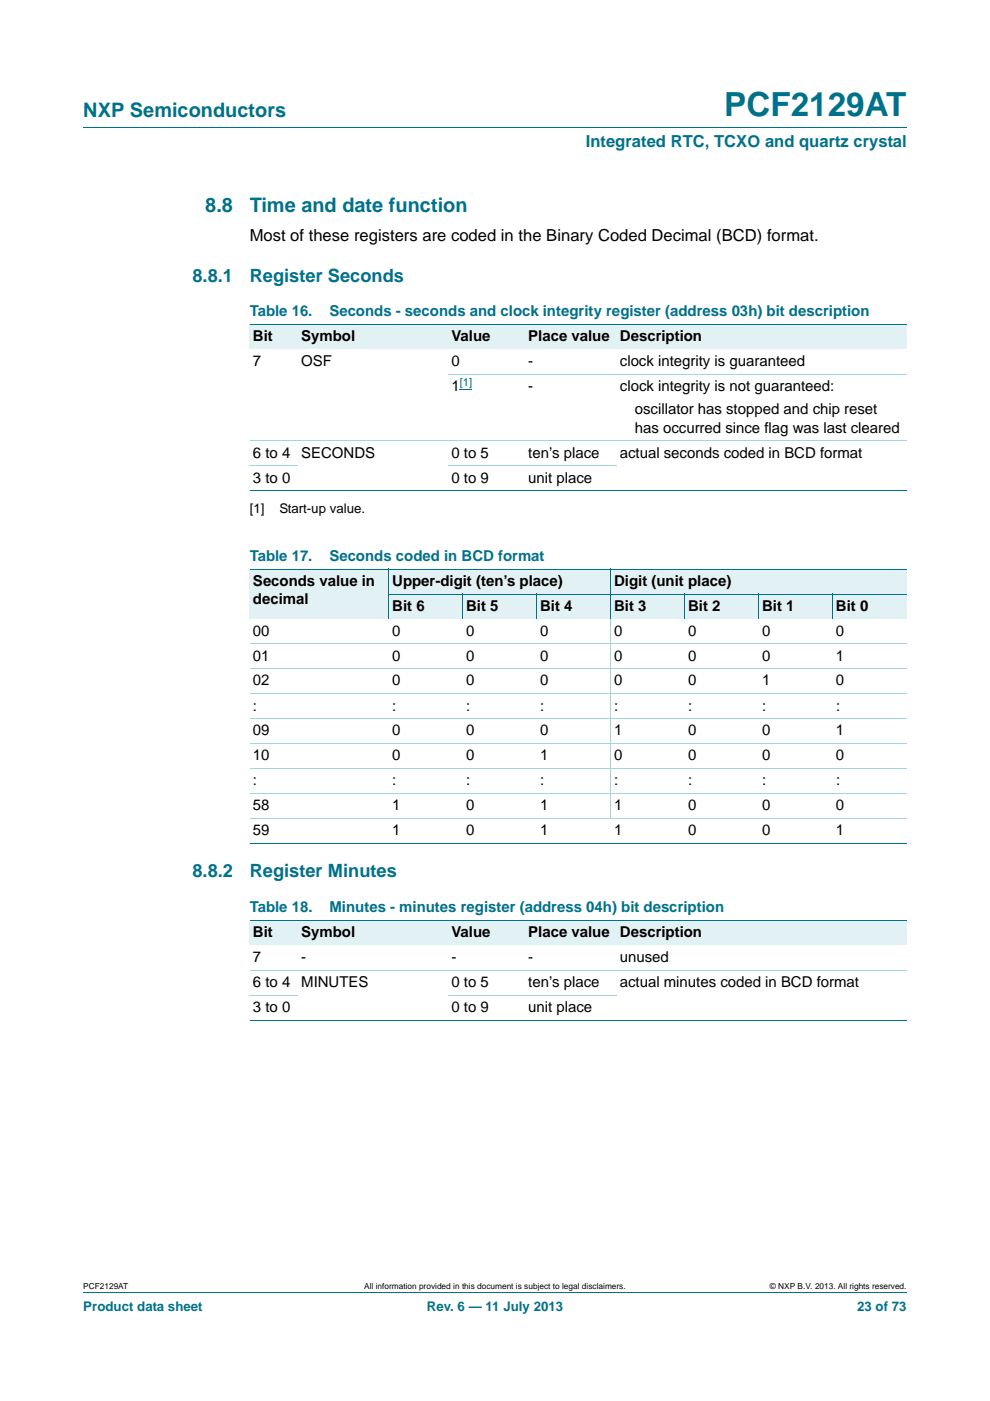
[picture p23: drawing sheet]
<svg xmlns="http://www.w3.org/2000/svg" width="210mm" height="297mm" viewBox="0 0 210 297" stroke-linecap="round" stroke-linejoin="round" font-family="sans-serif">
<defs><g id="words">
<text font-size="7" fill="#00718a" x="153.6" y="24.6">PCF2129AT</text>
<g font-size="4.2" fill="#00718a">
<text x="17.7" y="24.9">NXP Semiconductors</text>
<text x="43.5" y="45">8.8</text>
<text x="53" y="45">Time and date function</text>
</g>
<g font-size="3.9" fill="#00718a">
<text x="40.8" y="59.7">8.8.1</text>
<text x="53" y="59.7">Register Seconds</text>
<text x="40.8" y="186">8.8.2</text>
<text x="53" y="186">Register Minutes</text>
</g>
<text font-size="3.5" fill="#00718a" x="124.2" y="31.1">Integrated RTC, TCXO and quartz crystal</text>
<text font-size="3.5" x="53" y="51.2">Most of these registers are coded in the Binary Coded Decimal (BCD) format.</text>
<g font-size="3.2" fill="#00718a">
<text x="53" y="67">Table 16.</text>
<text x="69.9" y="67">Seconds - seconds and clock integrity register (address 03h) bit description</text>
<text x="53" y="118.9">Table 17.</text>
<text x="69.9" y="118.9">Seconds coded in BCD format</text>
<text x="53" y="193.3">Table 18.</text>
<text x="69.9" y="193.3">Minutes - minutes register (address 04h) bit description</text>
</g>
<g font-size="3.2">
<text x="53.7" y="72.3">Bit</text>
<text x="53.7" y="77.6">7</text>
<text x="63.9" y="72.3">Symbol</text>
<text x="63.9" y="77.6">OSF</text>
<text x="95.8" y="77.6">0</text>
<text x="95.8" y="72.3">Value</text>
<text x="112.1" y="77.6">-</text>
<text x="112.1" y="72.3">Place value</text>
<text x="131.5" y="77.6">clock integrity is guaranteed</text>
<text x="131.5" y="72.3">Description</text>
<text x="95.8" y="82.9">1</text>
<text x="112.1" y="82.9">-</text>
<text x="131.5" y="82.9">clock integrity is not guaranteed:</text>
<text x="134.7" y="87.8">oscillator has stopped and chip reset</text>
<text x="134.7" y="91.7">has occurred since flag was last cleared</text>
<text x="53.7" y="97">6 to 4</text>
<text x="63.9" y="97">SECONDS</text>
<text x="95.8" y="97">0 to 5</text>
<text x="112.1" y="97">ten’s place</text>
<text x="131.5" y="97">actual seconds coded in BCD format</text>
<text x="53.7" y="102.3">3 to 0</text>
<text x="95.8" y="102.3">0 to 9</text>
<text x="112.1" y="102.3">unit place</text>
<text x="53.7" y="124.2">Seconds value in</text>
<text x="83.2" y="124.2">Upper-digit (ten’s place)</text>
<text x="130.3" y="124.2">Digit (unit place)</text>
<text x="53.7" y="128.1">decimal</text>
<text x="83.2" y="129.5">Bit 6</text>
<text x="98.9" y="129.5">Bit 5</text>
<text x="114.6" y="129.5">Bit 4</text>
<text x="130.3" y="129.5">Bit 3</text>
<text x="145.9" y="129.5">Bit 2</text>
<text x="161.6" y="129.5">Bit 1</text>
<text x="177.3" y="129.5">Bit 0</text>
<text x="53.7" y="134.7">00</text>
<text x="83.2" y="134.7">0</text>
<text x="98.9" y="134.7">0</text>
<text x="114.6" y="134.7">0</text>
<text x="130.3" y="134.7">0</text>
<text x="145.9" y="134.7">0</text>
<text x="161.6" y="134.7">0</text>
<text x="177.3" y="134.7">0</text>
<text x="53.7" y="140">01</text>
<text x="83.2" y="140">0</text>
<text x="98.9" y="140">0</text>
<text x="114.6" y="140">0</text>
<text x="130.3" y="140">0</text>
<text x="145.9" y="140">0</text>
<text x="161.6" y="140">0</text>
<text x="177.3" y="140">1</text>
<text x="53.7" y="145.3">02</text>
<text x="83.2" y="145.3">0</text>
<text x="98.9" y="145.3">0</text>
<text x="114.6" y="145.3">0</text>
<text x="130.3" y="145.3">0</text>
<text x="145.9" y="145.3">0</text>
<text x="161.6" y="145.3">1</text>
<text x="177.3" y="145.3">0</text>
<text x="53.7" y="150.6">:</text>
<text x="53.7" y="155.9">09</text>
<text x="83.2" y="155.9">0</text>
<text x="83.2" y="150.6">:</text>
<text x="98.9" y="155.9">0</text>
<text x="98.9" y="150.6">:</text>
<text x="114.6" y="155.9">0</text>
<text x="114.6" y="150.6">:</text>
<text x="130.3" y="155.9">1</text>
<text x="130.3" y="150.6">:</text>
<text x="145.9" y="155.9">0</text>
<text x="145.9" y="150.6">:</text>
<text x="161.6" y="155.9">0</text>
<text x="161.6" y="150.6">:</text>
<text x="177.3" y="155.9">1</text>
<text x="177.3" y="150.6">:</text>
<text x="53.7" y="161.2">10</text>
<text x="83.2" y="161.2">0</text>
<text x="98.9" y="161.2">0</text>
<text x="114.6" y="161.2">1</text>
<text x="130.3" y="161.2">0</text>
<text x="145.9" y="161.2">0</text>
<text x="161.6" y="161.2">0</text>
<text x="177.3" y="161.2">0</text>
<text x="53.7" y="166.5">:</text>
<text x="83.2" y="166.5">:</text>
<text x="98.9" y="166.5">:</text>
<text x="114.6" y="166.5">:</text>
<text x="130.3" y="166.5">:</text>
<text x="145.9" y="166.5">:</text>
<text x="161.6" y="166.5">:</text>
<text x="177.3" y="166.5">:</text>
<text x="53.7" y="171.8">58</text>
<text x="83.2" y="171.8">1</text>
<text x="98.9" y="171.8">0</text>
<text x="114.6" y="171.8">1</text>
<text x="130.3" y="171.8">1</text>
<text x="145.9" y="171.8">0</text>
<text x="161.6" y="171.8">0</text>
<text x="177.3" y="171.8">0</text>
<text x="53.7" y="177.1">59</text>
<text x="83.2" y="177.1">1</text>
<text x="98.9" y="177.1">0</text>
<text x="114.6" y="177.1">1</text>
<text x="130.3" y="177.1">1</text>
<text x="145.9" y="177.1">0</text>
<text x="161.6" y="177.1">0</text>
<text x="177.3" y="177.1">1</text>
<text x="53.7" y="198.6">Bit</text>
<text x="53.7" y="203.9">7</text>
<text x="63.9" y="198.6">Symbol</text>
<text x="63.9" y="203.9">-</text>
<text x="95.8" y="203.9">-</text>
<text x="95.8" y="198.6">Value</text>
<text x="112.1" y="203.9">-</text>
<text x="112.1" y="198.6">Place value</text>
<text x="131.5" y="203.9">unused</text>
<text x="131.5" y="198.6">Description</text>
<text x="53.7" y="209.2">6 to 4</text>
<text x="63.9" y="209.2">MINUTES</text>
<text x="95.8" y="209.2">0 to 5</text>
<text x="112.1" y="209.2">ten’s place</text>
<text x="131.5" y="209.2">actual minutes coded in BCD format</text>
<text x="53.7" y="214.5">3 to 0</text>
<text x="95.8" y="214.5">0 to 9</text>
<text x="112.1" y="214.5">unit place</text>
</g>
<g font-size="2.8">
<text x="53" y="108.8">[1]</text>
<text x="59.3" y="108.8">Start-up value.</text>
</g>
<g font-size="2.8" fill="#00718a">
<text x="17.7" y="277.9">Product data sheet</text>
<text x="90.5" y="277.9">Rev. 6 — 11 July 2013</text>
<text x="181.8" y="277.9">23 of 73</text>
</g>
<text font-size="2.4" fill="#00f" x="97.5" y="81.9">[1]</text>
<g font-size="1.8">
<text x="17.7" y="273.3">PCF2129AT</text>
<text x="77.3" y="273.3">All information provided in this document is subject to legal disclaimers.</text>
<text x="163.3" y="273.3">© NXP B.V. 2013. All rights reserved.</text>
</g>
</g></defs>
<path d="M17.7 27h174.6M17.7 273.9h174.6" fill="none" stroke="#00718a" stroke-width=".21"/>
<g fill="#e2f1f4">
<path d="M53 68.8h10.2v5.3h-10.2z"/>
<path d="M63.2 68.8h31.9v5.3h-31.9z"/>
<path d="M95.1 68.8h16.3v5.3h-16.3z"/>
<path d="M111.4 68.8h19.4v5.3h-19.4z"/>
<path d="M130.8 68.8h61.5v5.3h-61.5z"/>
</g>
<path d="M97.5 82.7h2.7" fill="none" stroke="#00f" stroke-width=".21"/>
<g fill="#e2f1f4">
<path d="M53 120.6h29.5v10.6h-29.5z"/>
<path d="M82.5 120.6h47v5.3h-47z"/>
<path d="M129.5 120.6h62.8v5.3h-62.8z"/>
<path d="M82.5 125.9h15.7v5.3h-15.7z"/>
<path d="M98.2 125.9h15.7v5.3h-15.7z"/>
<path d="M113.9 125.9h15.6v5.3h-15.6z"/>
<path d="M129.5 125.9h15.7v5.3h-15.7z"/>
<path d="M145.2 125.9h15.7v5.3h-15.7z"/>
<path d="M160.9 125.9h15.7v5.3h-15.7z"/>
<path d="M176.6 125.9h15.7v5.3h-15.7z"/>
</g>
<path d="M53 68.8h139.3M53 104.1h139.3M53 120.6h139.3M82.4 125.9h109.9M82.5 120.6v10.6M98.2 125.9v5.3M113.9 125.9v5.3M129.5 120.6v10.6M145.2 125.9v5.3M160.9 125.9v5.3M176.6 125.9v5.3M53 178.9h139.3" fill="none" stroke="#00718a" stroke-width=".21"/>
<g fill="none" stroke="#a5d5dc" stroke-width=".21">
<path d="M95.1 79.4h97.2M53 93.5h139.3M53 98.8h10.2M95.1 98.8h35.7M53 136.5h139.3M129.5 131.2v42.4M53 141.8h139.3M53 147.1h139.3M53 152.4h139.3M53 157.7h139.3M53 163h139.3M53 168.3h139.3"/>
<path d="M53 173.6h139.3"/>
</g>
<g fill="#e2f1f4">
<path d="M53 195.1h10.2v5.3h-10.2z"/>
<path d="M63.2 195.1h31.9v5.3h-31.9z"/>
<path d="M95.1 195.1h16.3v5.3h-16.3z"/>
<path d="M111.4 195.1h19.4v5.3h-19.4z"/>
<path d="M130.8 195.1h61.5v5.3h-61.5z"/>
</g>
<path d="M53 195.1h139.3M53 216.3h139.3" fill="none" stroke="#00718a" stroke-width=".21"/>
<path d="M53 205.7h139.3M53 211h10.2M95.1 211h35.7" fill="none" stroke="#a5d5dc" stroke-width=".21"/>
<use href="#words"/>
</svg>
